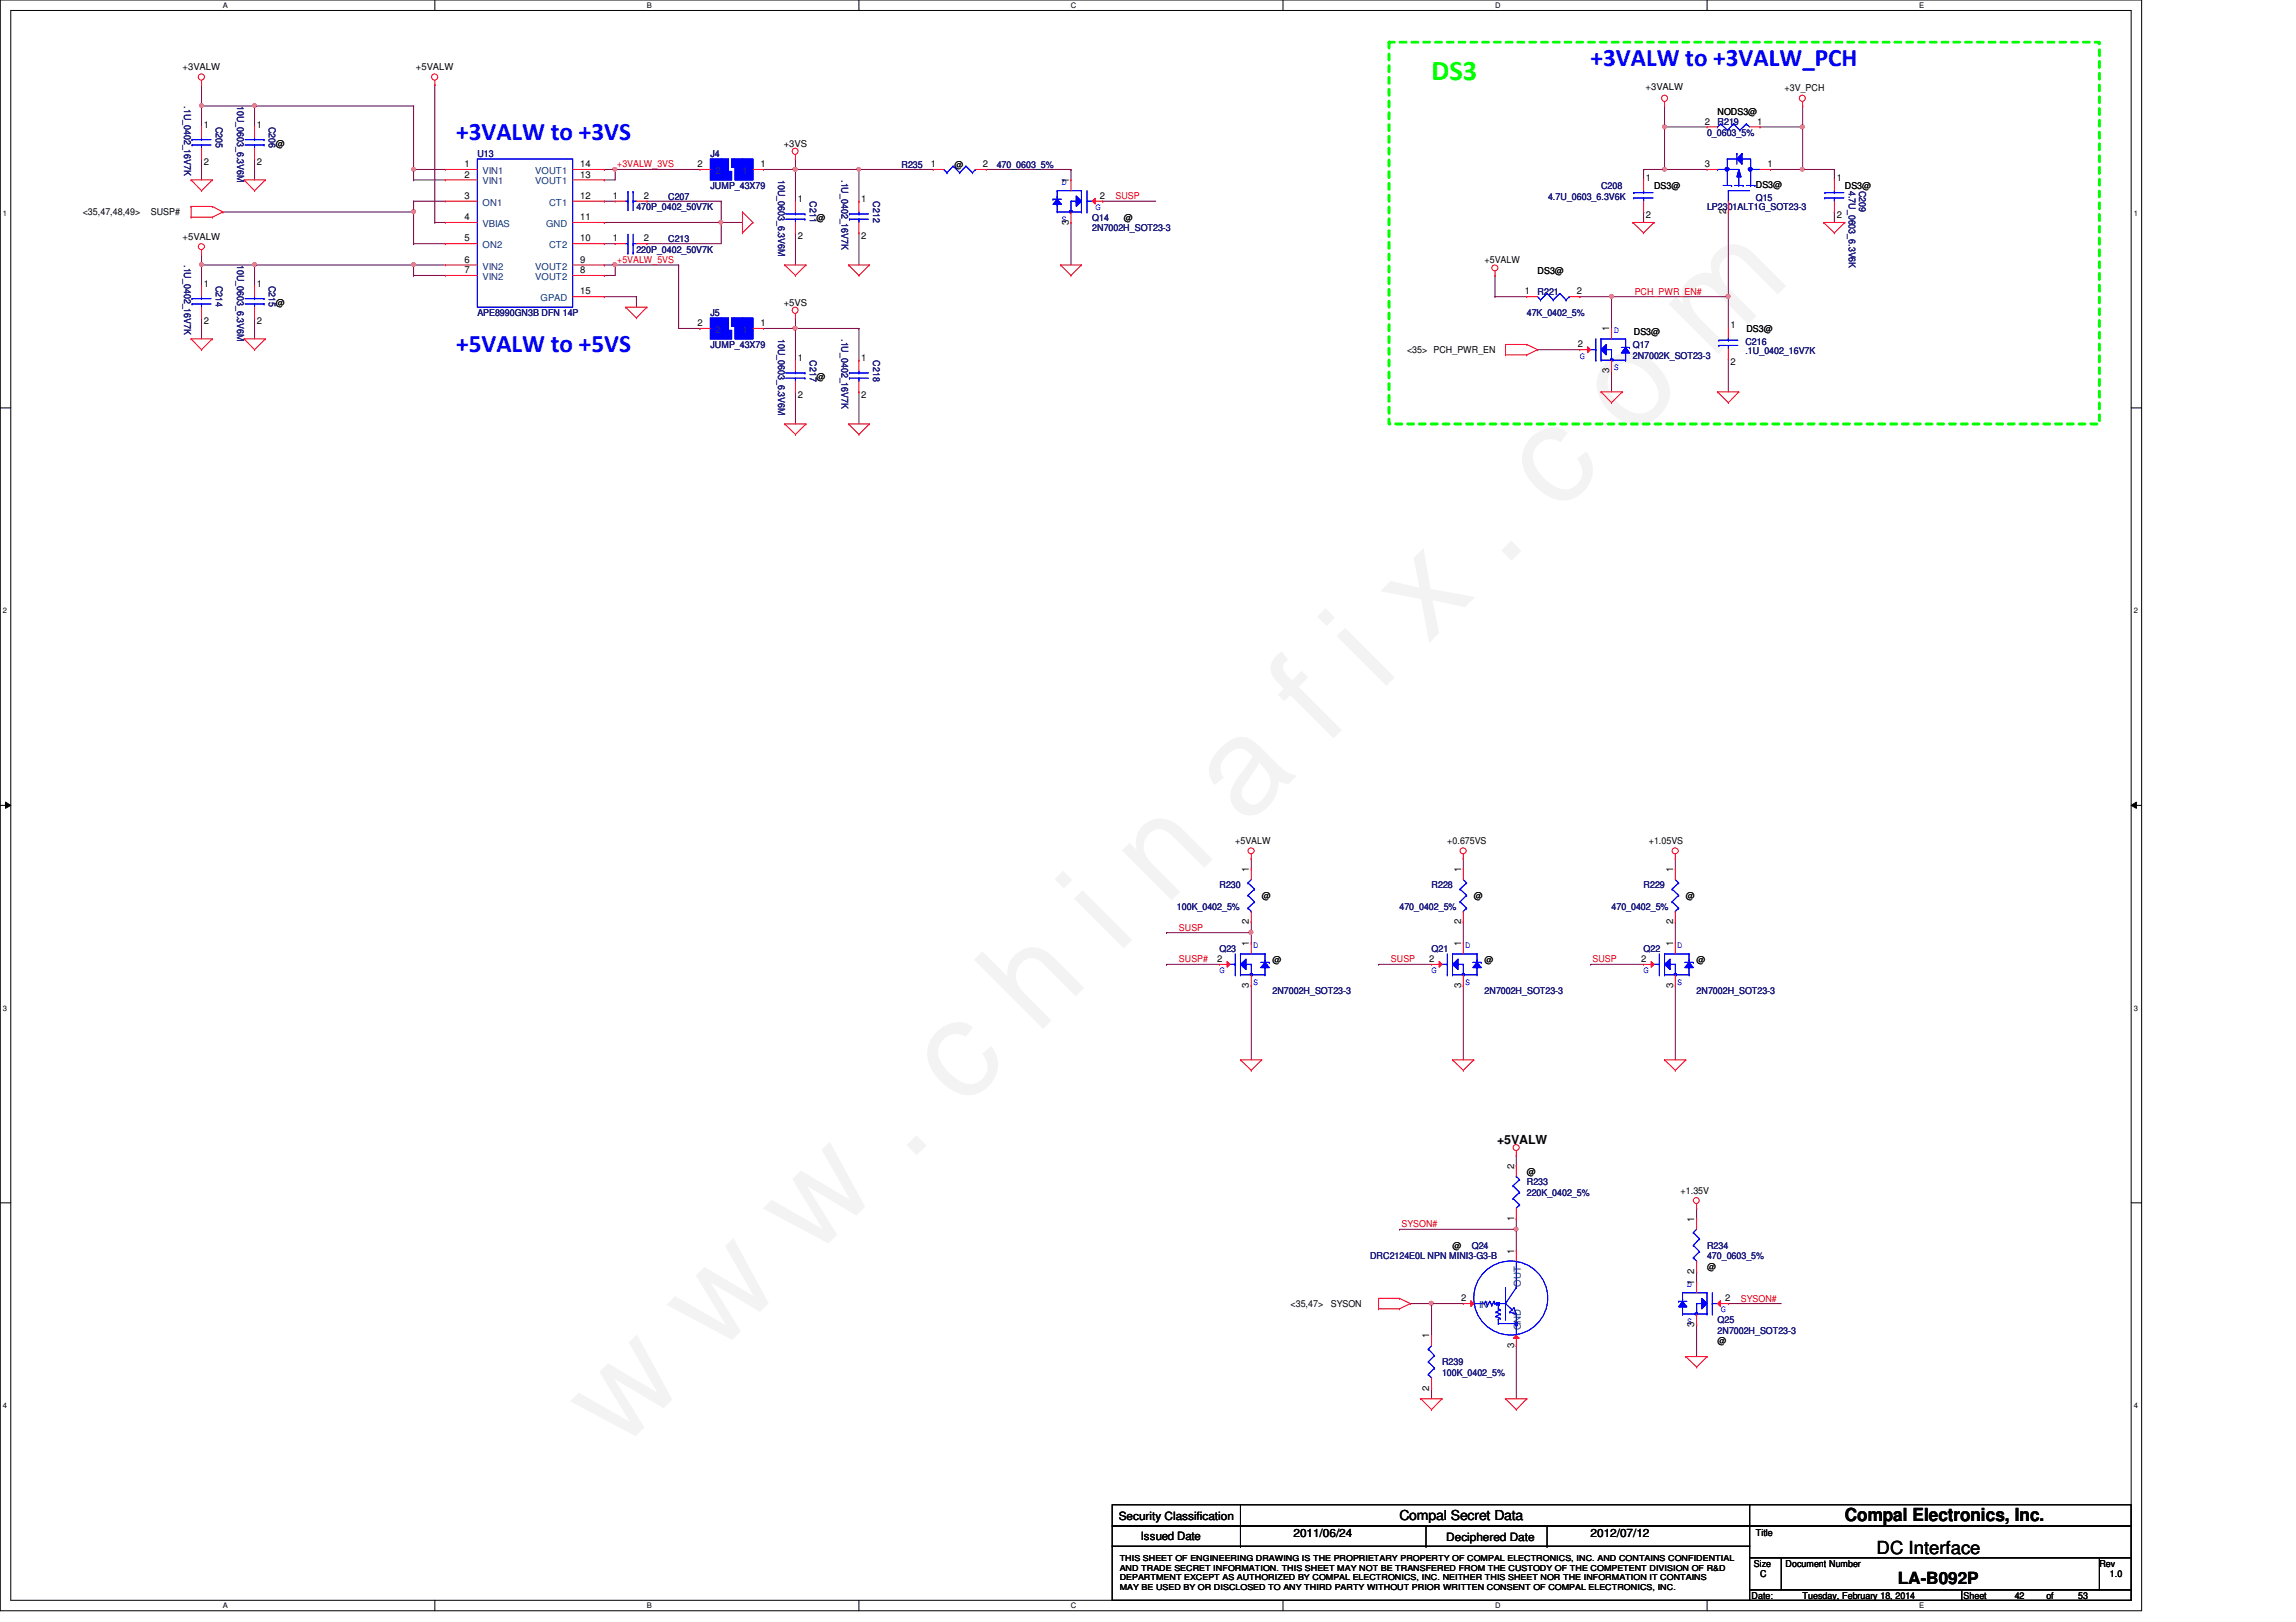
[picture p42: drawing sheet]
<svg xmlns="http://www.w3.org/2000/svg" width="297mm" height="210mm" viewBox="0 0 297 210" stroke-linecap="round" stroke-linejoin="round" font-family="sans-serif">
<defs><g id="words">
<text font-size="17.6" fill="#f0f" x="80.1" y="188" transform="rotate(-45 80.1 188)">w w w . c h i n a f i x . c o m</text>
<text font-size="3.7" fill="#0f0" x="185.2" y="10.4">DS3</text>
<g font-size="3.3" fill="#00f">
<text x="205.8" y="8.6">+3VALW to +3VALW_PCH</text>
<text x="59" y="18.2">+3VALW to +3VS</text>
<text x="59" y="45.6">+5VALW to +5VS</text>
</g>
<g font-size="2.3">
<text x="238.7" y="196.9">Compal Electronics, Inc.</text>
<text x="242.8" y="201">DC Interface</text>
</g>
<text font-size="2.2" x="245.5" y="205">LA-B092P</text>
<text font-size="1.8" x="181.1" y="196.8">Compal Secret Data</text>
<text font-size="1.6" x="193.7" y="148">+5VALW</text>
<g font-size="1.5">
<text x="144.7" y="196.6">Security Classification</text>
<text x="147.6" y="199.3">Issued Date</text>
<text x="167.3" y="198.8">2011/06/24</text>
<text x="187.1" y="199.4">Deciphered Date</text>
<text x="205.8" y="198.8">2012/07/12</text>
</g>
<g font-size="1.2">
<text x="23.6" y="9.1">+3VALW</text>
<text x="53.8" y="9.1">+5VALW</text>
<text x="212.9" y="11.7">+3VALW</text>
<text x="230.9" y="11.8">+3V_PCH</text>
<text x="26.4" y="16.6">1</text>
<text x="33.2" y="16.6">1</text>
<text x="220.6" y="16.1">2</text>
<text x="222.2" y="14.9">NODS3@</text>
<text x="227.3" y="16.1">1</text>
<text x="26.4" y="21.3">2</text>
<text x="33.2" y="21.3">2</text>
<text x="35.7" y="19">@</text>
<text x="60.1" y="23">2</text>
<text x="60.1" y="21.6">1</text>
<text x="75.1" y="21.6">14</text>
<text x="75.1" y="23">13</text>
<text x="90.3" y="21.6">2</text>
<text x="98.4" y="21.6">1</text>
<text x="101.4" y="19">+3VS</text>
<text x="120.4" y="21.6">1</text>
<text x="123.5" y="21.7">@</text>
<text x="127.2" y="21.6">2</text>
<text x="138.3" y="23.7" transform="rotate(-90 138.3 23.7)">1</text>
<text x="212.9" y="23.5">1</text>
<text x="220.6" y="21.6">3</text>
<text x="228.7" y="21.6">1</text>
<text x="237.6" y="23.5">1</text>
<text x="10.7" y="27.9">&lt;35,47,48,49&gt;</text>
<text x="19.5" y="27.9">SUSP#</text>
<text x="60.1" y="28.5">4</text>
<text x="60.1" y="25.7">3</text>
<text x="75.1" y="28.5">11</text>
<text x="75.1" y="25.7">12</text>
<text x="79.3" y="25.7">1</text>
<text x="83.3" y="25.7">2</text>
<text x="103.2" y="26.2">1</text>
<text x="105.6" y="28.6">@</text>
<text x="111.4" y="26.2">1</text>
<text x="138.3" y="29.1" transform="rotate(-90 138.3 29.1)">3</text>
<text x="142.3" y="25.7">2</text>
<text x="145.4" y="28.6">@</text>
<text x="212.9" y="28.2">2</text>
<text x="214" y="24.4">DS3@</text>
<text x="223.3" y="27.7" transform="rotate(-90 223.3 27.7)">2</text>
<text x="227.2" y="24.3">DS3@</text>
<text x="237.6" y="28.2">2</text>
<text x="238.7" y="24.4">DS3@</text>
<text x="23.6" y="31">+5VALW</text>
<text x="60.1" y="34">6</text>
<text x="60.1" y="31.2">5</text>
<text x="60.1" y="35.3">7</text>
<text x="75.1" y="34">9</text>
<text x="75.1" y="35.3">8</text>
<text x="75.1" y="31.2">10</text>
<text x="79.3" y="31.2">1</text>
<text x="83.3" y="31.2">2</text>
<text x="103.2" y="30.9">2</text>
<text x="111.4" y="30.9">2</text>
<text x="192.1" y="34">+5VALW</text>
<text x="198.9" y="35.4">DS3@</text>
<text x="26.4" y="37.2">1</text>
<text x="26.4" y="41.9">2</text>
<text x="33.2" y="37.2">1</text>
<text x="33.2" y="41.9">2</text>
<text x="35.7" y="39.5">@</text>
<text x="75.1" y="38.1">15</text>
<text x="101.4" y="39.5">+5VS</text>
<text x="197.3" y="38.1">1</text>
<text x="204" y="38.1">2</text>
<text x="90.3" y="42.2">2</text>
<text x="98.4" y="42.2">1</text>
<text x="103.2" y="46.8">1</text>
<text x="111.4" y="46.8">1</text>
<text x="182" y="45.7">&lt;35&gt; PCH_PWR_EN</text>
<text x="204.1" y="45">2</text>
<text x="208.2" y="42.9" transform="rotate(-90 208.2 42.9)">1</text>
<text x="211.4" y="43.4">DS3@</text>
<text x="223.9" y="42.5">1</text>
<text x="223.9" y="47.2">2</text>
<text x="225.9" y="43">DS3@</text>
<text x="103.2" y="51.5">2</text>
<text x="105.6" y="49.1">@</text>
<text x="111.4" y="51.5">2</text>
<text x="208.2" y="48.3" transform="rotate(-90 208.2 48.3)">3</text>
<text x="159.8" y="109.2">+5VALW</text>
<text x="161.6" y="112.9" transform="rotate(-90 161.6 112.9)">1</text>
<text x="187.2" y="109.2">+0.675VS</text>
<text x="189" y="112.9" transform="rotate(-90 189 112.9)">1</text>
<text x="213.3" y="109.2">+1.05VS</text>
<text x="216.4" y="112.9" transform="rotate(-90 216.4 112.9)">1</text>
<text x="161.6" y="119.6" transform="rotate(-90 161.6 119.6)">2</text>
<text x="163.2" y="116.3">@</text>
<text x="189" y="119.6" transform="rotate(-90 189 119.6)">2</text>
<text x="190.7" y="116.3">@</text>
<text x="216.4" y="119.6" transform="rotate(-90 216.4 119.6)">2</text>
<text x="218.1" y="116.3">@</text>
<text x="157.5" y="124.5">2</text>
<text x="161.6" y="122.5" transform="rotate(-90 161.6 122.5)">1</text>
<text x="164.6" y="124.6">@</text>
<text x="184.9" y="124.5">2</text>
<text x="189" y="122.5" transform="rotate(-90 189 122.5)">1</text>
<text x="192.1" y="124.6">@</text>
<text x="212.3" y="124.5">2</text>
<text x="216.4" y="122.5" transform="rotate(-90 216.4 122.5)">1</text>
<text x="219.5" y="124.6">@</text>
<text x="161.6" y="127.8" transform="rotate(-90 161.6 127.8)">3</text>
<text x="189" y="127.8" transform="rotate(-90 189 127.8)">3</text>
<text x="216.4" y="127.8" transform="rotate(-90 216.4 127.8)">3</text>
<text x="195.9" y="151.3" transform="rotate(-90 195.9 151.3)">2</text>
<text x="197.5" y="152">@</text>
<text x="217.4" y="154.5">+1.35V</text>
<text x="187.9" y="161.6">@</text>
<text x="195.9" y="158" transform="rotate(-90 195.9 158)">1</text>
<text x="219.2" y="158.1" transform="rotate(-90 219.2 158.1)">1</text>
<text x="195.9" y="162.2" transform="rotate(-90 195.9 162.2)">1</text>
<text x="219.2" y="166.3" transform="rotate(-90 219.2 166.3)">1</text>
<text x="219.2" y="164.8" transform="rotate(-90 219.2 164.8)">2</text>
<text x="220.8" y="164.3">@</text>
<text x="167" y="169.2">&lt;35,47&gt;</text>
<text x="172.2" y="169.2">SYSON</text>
<text x="184.9" y="173.2" transform="rotate(-90 184.9 173.2)">1</text>
<text x="189" y="168.4">2</text>
<text x="219.2" y="171.7" transform="rotate(-90 219.2 171.7)">3</text>
<text x="222.2" y="173.9">@</text>
<text x="223.2" y="168.4">2</text>
<text x="184.9" y="180" transform="rotate(-90 184.9 180)">2</text>
<text x="195.9" y="174.5" transform="rotate(-90 195.9 174.5)">3</text>
<text x="226.9" y="202.7">Size</text>
<text x="227.2" y="198.8">Title</text>
<text x="231" y="202.7">Document Number</text>
<text x="271.6" y="202.7">Rev</text>
<text x="226.6" y="206.9">Date:</text>
<text x="227.7" y="204.1">C</text>
<text x="233.2" y="206.9">Tuesday, February 18, 2014</text>
<text x="254" y="206.9">Sheet</text>
<text x="260.6" y="206.9">42</text>
<text x="264.7" y="206.9">of</text>
<text x="268.9" y="206.9">53</text>
<text x="273" y="204.1">1.0</text>
</g>
<g font-size="1.2" fill="#000080">
<text x="23.8" y="13.7" transform="rotate(90 23.8 13.7)">.1U_0402_16V7K</text>
<text x="27.9" y="16.4" transform="rotate(90 27.9 16.4)">C205</text>
<text x="30.7" y="13.7" transform="rotate(90 30.7 13.7)">10U_0603_6.3V6M</text>
<text x="34.8" y="16.4" transform="rotate(90 34.8 16.4)">C206</text>
<text x="220.8" y="17.6">0_0603_5%</text>
<text x="222.2" y="16.2">R219</text>
<text x="61.8" y="20.3">U13</text>
<text x="91.9" y="20.3">J4</text>
<text x="100.7" y="23.3" transform="rotate(90 100.7 23.3)">10U_0603_6.3V6M</text>
<text x="108.9" y="23.3" transform="rotate(90 108.9 23.3)">.1U_0402_16V7K</text>
<text x="116.6" y="21.7">R235</text>
<text x="128.9" y="21.7">470_0603_5%</text>
<text x="82.3" y="27.2">470P_0402_50V7K</text>
<text x="86.4" y="25.8">C207</text>
<text x="91.9" y="24.4">JUMP_43X79</text>
<text x="104.8" y="26" transform="rotate(90 104.8 26)">C211</text>
<text x="113" y="26" transform="rotate(90 113 26)">C212</text>
<text x="141.3" y="28.6">Q14</text>
<text x="141.3" y="29.9">2N7002H_SOT23-3</text>
<text x="200.3" y="25.8">4.7U_0603_6.3V6K</text>
<text x="207.1" y="24.4">C208</text>
<text x="220.8" y="27.2">LP2301ALT1G_SOT23-3</text>
<text x="227.2" y="26">Q15</text>
<text x="239.2" y="24.7" transform="rotate(90 239.2 24.7)">4.7U_0603_6.3V6K</text>
<text x="240.5" y="24.7" transform="rotate(90 240.5 24.7)">C209</text>
<text x="23.8" y="34.3" transform="rotate(90 23.8 34.3)">.1U_0402_16V7K</text>
<text x="30.7" y="34.3" transform="rotate(90 30.7 34.3)">10U_0603_6.3V6M</text>
<text x="82.3" y="32.7">220P_0402_50V7K</text>
<text x="86.4" y="31.3">C213</text>
<text x="27.9" y="37" transform="rotate(90 27.9 37)">C214</text>
<text x="34.8" y="37" transform="rotate(90 34.8 37)">C215</text>
<text x="61.8" y="40.9">APE8990GN3B DFN 14P</text>
<text x="91.9" y="40.9">J5</text>
<text x="197.5" y="40.9">47K_0402_5%</text>
<text x="198.9" y="38.1">R221</text>
<text x="91.9" y="45">JUMP_43X79</text>
<text x="100.7" y="43.9" transform="rotate(90 100.7 43.9)">10U_0603_6.3V6M</text>
<text x="104.8" y="46.6" transform="rotate(90 104.8 46.6)">C217</text>
<text x="108.9" y="43.9" transform="rotate(90 108.9 43.9)">.1U_0402_16V7K</text>
<text x="113" y="46.6" transform="rotate(90 113 46.6)">C218</text>
<text x="211.2" y="45">Q17</text>
<text x="211.2" y="46.4">2N7002K_SOT23-3</text>
<text x="225.8" y="44.6">C216</text>
<text x="225.8" y="45.8">.1U_0402_16V7K</text>
<text x="152.3" y="117.7">100K_0402_5%</text>
<text x="157.8" y="115">R230</text>
<text x="181.1" y="117.7">470_0402_5%</text>
<text x="185.2" y="115">R228</text>
<text x="208.5" y="117.7">470_0402_5%</text>
<text x="212.6" y="115">R229</text>
<text x="157.8" y="123.2">Q23</text>
<text x="185.2" y="123.2">Q21</text>
<text x="212.6" y="123.2">Q22</text>
<text x="164.6" y="128.7">2N7002H_SOT23-3</text>
<text x="192.1" y="128.7">2N7002H_SOT23-3</text>
<text x="219.5" y="128.7">2N7002H_SOT23-3</text>
<text x="197.5" y="153.4">R233</text>
<text x="197.5" y="154.7">220K_0402_5%</text>
<text x="190.4" y="161.6">Q24</text>
<text x="220.8" y="161.6">R234</text>
<text x="177.2" y="163">DRC2124E0L NPN MINI3-G3-B</text>
<text x="220.8" y="163">470_0603_5%</text>
<text x="222.2" y="171.2">Q25</text>
<text x="222.2" y="172.6">2N7002H_SOT23-3</text>
<text x="186.6" y="176.7">R239</text>
<text x="186.6" y="178.1">100K_0402_5%</text>
</g>
<g font-size="1.2" fill="#004080">
<text x="62.4" y="23.9">VIN1</text>
<text x="62.4" y="22.5">VIN1</text>
<text x="69.3" y="22.5">VOUT1</text>
<text x="69.3" y="23.9">VOUT1</text>
<text x="92.6" y="22.5">2</text>
<text x="96.1" y="22.5">1</text>
<text x="62.4" y="29.4">VBIAS</text>
<text x="62.4" y="26.6">ON1</text>
<text x="70.7" y="29.4">GND</text>
<text x="71" y="26.6">CT1</text>
<text x="62.4" y="34.9">VIN2</text>
<text x="62.4" y="32.1">ON2</text>
<text x="69.3" y="34.9">VOUT2</text>
<text x="71" y="32.1">CT2</text>
<text x="62.4" y="36.2">VIN2</text>
<text x="69.3" y="36.2">VOUT2</text>
<text x="69.9" y="39">GPAD</text>
<text x="92.6" y="43.1">2</text>
<text x="96.1" y="43.1">1</text>
<text x="196.8" y="166.5" transform="rotate(-90 196.8 166.5)">OUT</text>
<text x="191.3" y="169.3">IN</text>
<text x="196.8" y="172.1" transform="rotate(-90 196.8 172.1)">GND</text>
</g>
<g font-size="1.2" fill="#f00">
<text x="79.8" y="21.7">+3VALW_3VS</text>
<text x="144.3" y="25.8">SUSP</text>
<text x="79.8" y="34">+5VALW_5VS</text>
<text x="211.5" y="38.1">PCH_PWR_EN#</text>
<text x="152.5" y="124.5">SUSP#</text>
<text x="152.5" y="120.4">SUSP</text>
<text x="180" y="124.5">SUSP</text>
<text x="206" y="124.5">SUSP</text>
<text x="181.3" y="158.8">SYSON#</text>
<text x="225.2" y="168.4">SYSON#</text>
</g>
<g font-size="1.2" fill="#00f">
<text x="137.3" y="23.9">D</text>
<text x="137.3" y="28.7">S</text>
<text x="141.7" y="27.2">G</text>
<text x="204.4" y="46.4">G</text>
<text x="208.8" y="43.1">D</text>
<text x="208.8" y="47.9">S</text>
<text x="157.8" y="125.9">G</text>
<text x="162.1" y="122.6">D</text>
<text x="185.2" y="125.9">G</text>
<text x="189.6" y="122.6">D</text>
<text x="212.6" y="125.9">G</text>
<text x="217" y="122.6">D</text>
<text x="162.1" y="127.5">S</text>
<text x="189.6" y="127.5">S</text>
<text x="217" y="127.5">S</text>
<text x="218.2" y="166.5">D</text>
<text x="218.2" y="171.4">S</text>
<text x="222.6" y="169.8">G</text>
</g>
<g font-size="1.1">
<text x="144.9" y="203.2">AND TRADE SECRET INFORMATION. THIS SHEET MAY NOT BE TRANSFERED FROM THE CUSTODY OF THE COMPETENT DIVISION OF R&amp;D</text>
<text x="144.9" y="202">THIS SHEET OF ENGINEERING DRAWING IS THE PROPRIETARY PROPERTY OF COMPAL ELECTRONICS, INC. AND CONTAINS CONFIDENTIAL</text>
<text x="144.9" y="204.5">DEPARTMENT EXCEPT AS AUTHORIZED BY COMPAL ELECTRONICS, INC. NEITHER THIS SHEET NOR THE INFORMATION IT CONTAINS</text>
<text x="144.9" y="205.7">MAY BE USED BY OR DISCLOSED TO ANY THIRD PARTY WITHOUT PRIOR WRITTEN CONSENT OF COMPAL ELECTRONICS, INC.</text>
</g>
<g font-size="1">
<text x="28.8" y="1">A</text>
<text x="83.7" y="1">B</text>
<text x="138.6" y="1">C</text>
<text x="193.4" y="1">D</text>
<text x="248.3" y="1">E</text>
<text x=".4" y="27.9">1</text>
<text x="276.1" y="27.9">1</text>
<text x=".4" y="79.4">2</text>
<text x="276.1" y="79.4">2</text>
<text x=".4" y="130.8">3</text>
<text x="276.1" y="130.8">3</text>
<text x=".4" y="182.2">4</text>
<text x="276.1" y="182.2">4</text>
<text x="28.8" y="208.1">A</text>
<text x="83.7" y="208.1">B</text>
<text x="138.6" y="208.1">C</text>
<text x="193.4" y="208.1">D</text>
<text x="248.3" y="208.1">E</text>
</g>
</g></defs>
<path d="M0 0h277.1v208.4h-277.1zM1.4 1.4h274.3v205.7h-274.3z" fill="none" stroke="#000" stroke-width=".13"/>
<g fill="#fff">
<path d="M28.8 .1h.7v1.1h-.7z"/>
<path d="M28.8 207.2h.7v1.1h-.7z"/>
</g>
<path d="M56.3 0v1.4M56.3 207.1v1.3" fill="none" stroke="#000" stroke-width=".13"/>
<g fill="#fff">
<path d="M83.7 .1h.6v1.1h-.6z"/>
<path d="M83.7 207.2h.6v1.1h-.6z"/>
</g>
<path d="M111.1 0v1.4M111.1 207.1v1.3" fill="none" stroke="#000" stroke-width=".13"/>
<g fill="#fff">
<path d="M138.6 .1h.7v1.1h-.7z"/>
<path d="M138.6 207.2h.7v1.1h-.7z"/>
</g>
<path d="M166 0v1.4M166 207.1v1.3" fill="none" stroke="#000" stroke-width=".13"/>
<g fill="#fff">
<path d="M193.4 .1h.7v1.1h-.7z"/>
<path d="M193.4 207.2h.7v1.1h-.7z"/>
</g>
<path d="M220.8 0v1.4M220.8 207.1v1.3" fill="none" stroke="#000" stroke-width=".13"/>
<g fill="#fff">
<path d="M248.3 .1h.6v1.1h-.6z"/>
<path d="M248.3 207.2h.6v1.1h-.6z"/>
<path d="M.4 27.1h.5v1.1h-.5z"/>
<path d="M276.1 27.1h.5v1.1h-.5z"/>
<path d="M.4 78.5h.5v1.1h-.5z"/>
<path d="M276.1 78.5h.5v1.1h-.5z"/>
</g>
<path d="M0 52.8h1.4M275.7 52.8h1.4" fill="none" stroke="#000" stroke-width=".13"/>
<g fill="#fff">
<path d="M.4 129.9h.5v1.1h-.5z"/>
<path d="M276.1 129.9h.5v1.1h-.5z"/>
</g>
<path d="M0 104.2h1.4M.7 103.8l.7 .4-.7 .4zM275.7 104.2l.7-.4v.8zM275.7 104.2h1.4" fill="none" stroke="#000" stroke-width=".13"/>
<path d="M.7 103.8l.7 .4-.7 .4zM275.7 104.2l.7-.4v.8z" fill="#000"/>
<g fill="#fff">
<path d="M.4 181.4h.5v1.1h-.5z"/>
<path d="M276.1 181.4h.5v1.1h-.5z"/>
</g>
<path d="M0 155.7h1.4M275.7 155.7h1.4" fill="none" stroke="#000" stroke-width=".13"/>
<path d="M179.7 5.5h91.9v49.4h-91.9z" fill="none" stroke="#0f0" stroke-width=".38" stroke-dasharray=".8 .8"/>
<path d="M215.3 16.4h.1M215.3 16.4v5.5" fill="none" stroke="#800040" stroke-width=".13"/>
<circle cx="215.3" cy="16.4" r=".26" fill="#f0f"/>
<circle cx="215.3" cy="16.4" r=".26" fill="none" stroke="#f0f" stroke-width=".13"/>
<path d="M215.3 21.9h.1M215.3 21.9h5.5M229.1 21.9h.1M229.1 21.9h4.1" fill="none" stroke="#800040" stroke-width=".13"/>
<circle cx="215.3" cy="21.9" r=".25" fill="#f0f"/>
<circle cx="215.3" cy="21.9" r=".25" fill="none" stroke="#f0f" stroke-width=".13"/>
<path d="M233.2 16.4h.1M233.2 16.4v5.5M237.3 27.4h.1M237.3 27.4v1.4" fill="none" stroke="#800040" stroke-width=".13"/>
<circle cx="233.2" cy="16.4" r=".26" fill="#f0f"/>
<circle cx="233.2" cy="16.4" r=".26" fill="none" stroke="#f0f" stroke-width=".13"/>
<path d="M215.3 16.4h.1M215.3 16.4h5.5M227.7 16.4h.1M227.7 16.4h5.5M212.6 21.9h.1M212.6 21.9v1.4M212.6 21.9h2.7M233.2 21.9h.1M233.2 21.9h4.1M237.3 21.9h.1M237.3 21.9v1.4" fill="none" stroke="#800040" stroke-width=".13"/>
<circle cx="233.2" cy="21.9" r=".25" fill="#f0f"/>
<circle cx="233.2" cy="21.9" r=".25" fill="none" stroke="#f0f" stroke-width=".13"/>
<g fill="none" stroke="#800040" stroke-width=".13">
<path d="M26.1 11h.1M26.1 11v2.7M215.3 13.7h.1M215.3 13.7v2.7M233.2 13.7h.1M233.2 13.7v2.7M26.1 32.9h.1M26.1 32.9v1.4M53.5 23.3h.1M53.5 26h.1M53.5 27.4h.1M53.5 31.5h.1"/>
<path d="M53.5 34.3h.1M53.5 23.3h4.1M53.5 26h4.1M53.5 27.4v4.1M53.5 31.5h4.1M53.5 34.3h4.1M78.2 23.3h.1M78.2 23.3h1.4M102.9 20.6h.1M102.9 20.6v1.3"/>
</g>
<circle cx="102.9" cy="21.9" r=".25" fill="#f0f"/>
<circle cx="102.9" cy="21.9" r=".25" fill="none" stroke="#f0f" stroke-width=".13"/>
<path d="M102.9 21.9h.1M102.9 21.9v4.1" fill="none" stroke="#800040" stroke-width=".13"/>
<circle cx="102.9" cy="21.9" r=".25" fill="#f0f"/>
<circle cx="102.9" cy="21.9" r=".25" fill="none" stroke="#f0f" stroke-width=".13"/>
<path d="M102.9 21.9h.1M102.9 21.9h8.2M111.1 21.9h.1M111.1 21.9v4.1" fill="none" stroke="#800040" stroke-width=".13"/>
<path d="M110.9 21.7h.4v.2v.2h-.2h-.2z" fill-rule="evenodd" fill="#f0f"/>
<path d="M110.9 21.7h.4v.2v.2h-.2h-.2z" fill="none" stroke="#f0f" stroke-width=".13"/>
<circle cx="102.9" cy="21.9" r=".25" fill="#f0f"/>
<circle cx="102.9" cy="21.9" r=".25" fill="none" stroke="#f0f" stroke-width=".13"/>
<path d="M53.5 21.9h.1M53.5 21.9h4.1M56.3 28.8h.1M56.3 28.8h1.3M78.2 21.9h.1M78.2 21.9h1.4M79.6 21.9h.1M79.6 21.9v1.4" fill="none" stroke="#800040" stroke-width=".13"/>
<circle cx="53.5" cy="21.9" r=".25" fill="#f0f"/>
<circle cx="53.5" cy="21.9" r=".25" fill="none" stroke="#f0f" stroke-width=".13"/>
<path d="M26.1 13.7h.1M26.1 13.7v2.7M26.1 13.7h6.8M32.9 13.7h.1M32.9 13.7v2.7M53.5 13.7h.1M53.5 13.7v8.2M26.1 20.6h.1M26.1 20.6v2.7M32.9 20.6h.1M32.9 20.6v2.7" fill="none" stroke="#800040" stroke-width=".13"/>
<circle cx="32.9" cy="13.7" r=".26" fill="#f0f"/>
<circle cx="32.9" cy="13.7" r=".26" fill="none" stroke="#f0f" stroke-width=".13"/>
<circle cx="26.1" cy="13.7" r=".26" fill="#f0f"/>
<circle cx="26.1" cy="13.7" r=".26" fill="none" stroke="#f0f" stroke-width=".13"/>
<g fill="none" stroke="#800040" stroke-width=".13">
<path d="M56.3 11h.1M56.3 11v17.8M26.1 34.3h.1M26.1 34.3v2.7M26.1 34.3h6.8M32.9 34.3h.1M32.9 34.3v2.7M53.5 21.9h.1M53.5 35.6h.1M53.5 34.3h.1M53.5 21.9v1.4M53.5 34.3v1.3"/>
<path d="M53.5 35.6h4.1M26.1 41.1h.1M26.1 41.1v2.8M32.9 41.1h.1M32.9 41.1v2.8"/>
</g>
<circle cx="32.9" cy="34.2" r=".26" fill="#f0f"/>
<circle cx="32.9" cy="34.2" r=".26" fill="none" stroke="#f0f" stroke-width=".13"/>
<circle cx="26.1" cy="34.2" r=".26" fill="#f0f"/>
<circle cx="26.1" cy="34.2" r=".26" fill="none" stroke="#f0f" stroke-width=".13"/>
<path d="M32.9 34.3h.1M32.9 34.3h20.6" fill="none" stroke="#800040" stroke-width=".13"/>
<circle cx="53.5" cy="34.2" r=".26" fill="#f0f"/>
<circle cx="53.5" cy="34.2" r=".26" fill="none" stroke="#f0f" stroke-width=".13"/>
<path d="M32.9 13.7h.1M32.9 13.7h20.6M28.8 27.4h.1M28.8 27.4h24.7" fill="none" stroke="#800040" stroke-width=".13"/>
<circle cx="53.5" cy="27.4" r=".26" fill="#f0f"/>
<circle cx="53.5" cy="27.4" r=".26" fill="none" stroke="#f0f" stroke-width=".13"/>
<path d="M53.5 26h.1M53.5 26v1.4M79.6 21.9h.1M79.6 21.9h10.9M98.8 21.9h4.1M102.9 21.9h.1" fill="none" stroke="#800040" stroke-width=".13"/>
<circle cx="79.5" cy="21.9" r=".25" fill="#f0f"/>
<circle cx="79.5" cy="21.9" r=".25" fill="none" stroke="#f0f" stroke-width=".13"/>
<path d="M111.1 21.9h.1M111.1 21.9h9.6M127.6 21.9h11M138.6 21.9h.1M138.6 21.9v1.4" fill="none" stroke="#800040" stroke-width=".13"/>
<g fill="none" stroke="#f00" stroke-width=".13">
<path d="M26.1 11h.1M26.1 16.4h.1M26.1 10.4v.6M26.1 16.4v1.4M26.1 19.2v1.4M32.9 16.4h.1M32.9 16.4v1.4M32.9 19.2v1.4M56.3 11h.1M56.3 10.4v.6M215.3 13.7h.1M215.3 13.2v.5"/>
<path d="M220.8 16.4h.1M220.8 16.4h1.4M226.4 16.4h1.3M227.7 16.4h.1M233.2 13.7h.1M233.2 13.2v.5M24.7 28.1h.1M24.7 26.7h.1M24.7 23.3h.1M24.7 26.7h2.8M24.7 28.1h2.8M24.7 26.7v1.4"/>
<path d="M24.7 23.3h2.8M24.7 23.3l1.4 1.4M26.1 32.9h.1M26.1 24.7h.1M26.1 37h.1M26.1 20.6h.1M26.1 32.3v.6M26.1 37v1.4M26.1 39.8v1.3M27.5 26.7h.1M27.5 28.1h.1M27.5 23.3h.1"/>
<path d="M27.5 26.7l1.3 .7M27.5 23.3l-1.4 1.4M28.8 27.4h.1M28.8 27.4l-1.3 .7M31.6 23.3h.1M31.6 23.3h2.7M31.6 23.3l1.3 1.4M32.9 24.7h.1M32.9 37h.1M32.9 20.6h.1M32.9 37v1.4M32.9 39.8v1.3"/>
<path d="M34.3 23.3h.1M34.3 23.3l-1.4 1.4M102.9 20.6h.1M102.9 20v.6M138.6 23.3h.1M138.6 23.3v1.4M212.6 23.3h.1M212.6 23.3v1.4M237.3 30.1h.1M237.3 23.3h.1M237.3 27.4h.1M237.3 23.3v1.4"/>
<path d="M237.3 26v1.4M238.7 28.8h.1M238.7 28.8h-2.8l1.4 1.3M238.7 28.8l-1.4 1.3M24.7 43.9h.1M24.7 43.9h2.8M24.7 43.9l1.4 1.4M26.1 45.3h.1M26.1 41.1h.1M27.5 43.9h.1M27.5 43.9l-1.4 1.4M31.6 43.9h.1"/>
<path d="M31.6 43.9h2.7M31.6 43.9l1.3 1.4M32.9 45.3h.1M32.9 41.1h.1M34.3 43.9h.1M34.3 43.9l-1.4 1.4"/>
<circle cx="26.1" cy="10" r=".4"/>
<circle cx="56.2" cy="10" r=".4"/>
<circle cx="102.9" cy="19.6" r=".39"/>
<circle cx="215.3" cy="12.7" r=".39"/>
<circle cx="233.2" cy="12.7" r=".39"/>
<circle cx="26.1" cy="31.9" r=".39"/>
</g>
<g fill="none" stroke="#000" stroke-width=".13">
<path d="M143.9 194.7h82.5v2.8h-82.5zM143.9 197.5h82.5v2.6h-82.5zM160.5 197.5h.1M160.5 194.7v5.4M184.5 197.5v2.6M200.1 197.5v2.6M226.4 194.7h49.3v2.8h-49.3zM226.4 197.5h49.3v4.1h-49.3zM143.9 200.1h82.5v7h-82.5zM160.5 200.1h.1M184.5 200.1h.1M200.1 200.1h.1"/>
<path d="M226.4 201.6h4.1v4.1h-4.1zM226.4 205.7h27.4v1.4h-27.4zM230.5 201.6h41.1v4.1h-41.1zM253.8 205.7h21.9v1.4h-21.9zM271.6 201.6h4.1v4.1h-4.1z"/>
</g>
<g fill="none" stroke="#00f" stroke-width=".13">
<path d="M24.8 18.8h.1M24.8 18.1h.1M24.8 18.8h2.5M24.8 18.1h2.5M26.1 18.1h.1M26.1 18.8h.1M26.1 17.8v.3M26.1 18.8v.4M31.7 18.8h2.5M31.7 18.1h2.5M32.9 18.1h.1M32.9 18.8h.1"/>
<path d="M32.9 17.8v.3M32.9 18.8v.4M34.2 18.8h.1M34.2 18.1h.1M222.2 16.4h.1M222.6 16h.1M222.6 16l.9 .8M222.6 16l-.4 .4M223.5 16.8h.1M224.3 16h.1M224.3 16l.8 .8M224.3 16l-.8 .8"/>
<path d="M225.1 16.8h.1M225.9 16h.1M225.9 16l.5 .4M225.9 16l-.8 .8M24.8 39.3h.1M24.8 38.7h.1M24.8 39.3h2.5M24.8 38.7h2.5M26.1 38.7h.1M26.1 39.3h.1M26.1 38.4v.3M26.1 39.3v.5"/>
<path d="M31.7 39.3h2.5M31.7 38.7h2.5M32.9 38.7h.1M32.9 39.3h.1M32.9 38.4v.3M32.9 39.3v.5M34.2 39.3h.1M34.2 38.7h.1M236.1 25.6h2.4M236.1 24.9h2.4M237.3 24.9h.1M237.3 25.6h.1"/>
<path d="M237.3 24.7v.2M237.3 25.6v.4"/>
</g>
<path d="M96.1 20.6h1.3v2.7h-1.3z" fill-rule="evenodd" fill="#00f"/>
<path d="M96.1 20.6h1.3v2.7h-1.3z" fill="none" stroke="#00f" stroke-width=".13"/>
<path d="M95.1 20.6h1v2.7h-1z" fill-rule="evenodd" fill="#00f"/>
<path d="M95.1 20.6h1v2.7h-1z" fill="none" stroke="#00f" stroke-width=".13"/>
<path d="M94.7 20.6h.4v1.1h-.4z" fill-rule="evenodd" fill="#00f"/>
<path d="M94.7 20.6h.4v1.1h-.4z" fill="none" stroke="#00f" stroke-width=".13"/>
<path d="M94.2 22.2h.5v1.1h-.5z" fill-rule="evenodd" fill="#00f"/>
<path d="M94.2 22.2h.5v1.1h-.5z" fill="none" stroke="#00f" stroke-width=".13"/>
<path d="M93.3 20.6h.9v2.7h-.9z" fill-rule="evenodd" fill="#00f"/>
<path d="M93.3 20.6h.9v2.7h-.9z" fill="none" stroke="#00f" stroke-width=".13"/>
<path d="M91.9 20.6h1.4v2.7h-1.4z" fill-rule="evenodd" fill="#00f"/>
<path d="M91.9 20.6h1.4v2.7h-1.4z" fill="none" stroke="#00f" stroke-width=".13"/>
<path d="M96.1 20.6h1.3v2.7h-1.3z" fill-rule="evenodd" fill="#00f"/>
<path d="M96.1 20.6h1.3v2.7h-1.3z" fill="none" stroke="#00f" stroke-width=".13"/>
<path d="M95.1 20.6h1v2.7h-1z" fill-rule="evenodd" fill="#00f"/>
<path d="M95.1 20.6h1v2.7h-1z" fill="none" stroke="#00f" stroke-width=".13"/>
<path d="M94.7 20.6h.4v1.1h-.4z" fill-rule="evenodd" fill="#00f"/>
<path d="M94.7 20.6h.4v1.1h-.4z" fill="none" stroke="#00f" stroke-width=".13"/>
<path d="M94.2 22.2h.5v1.1h-.5z" fill-rule="evenodd" fill="#00f"/>
<path d="M94.2 22.2h.5v1.1h-.5z" fill="none" stroke="#00f" stroke-width=".13"/>
<path d="M93.3 20.6h.9v2.7h-.9z" fill-rule="evenodd" fill="#00f"/>
<path d="M93.3 20.6h.9v2.7h-.9z" fill="none" stroke="#00f" stroke-width=".13"/>
<path d="M91.9 20.6h1.4v2.7h-1.4z" fill-rule="evenodd" fill="#00f"/>
<g fill="none" stroke="#00f" stroke-width=".13">
<path d="M224.7 19.9h.1M224.7 19.9v1.4M91.9 20.6h1.4v2.7h-1.4zM122.1 21.9l.4 .5M122.5 22.4h.1M123.3 21.5h.1M123.3 21.5l-.8 .9M123.3 21.5l.9 .9M124.2 22.4h.1M125 21.5h.1M125 21.5l-.8 .9M125 21.5l.8 .9"/>
<path d="M125.8 22.4h.1M126.2 21.9h.1M126.2 21.9l-.4 .5M222.2 21.9h.1M222.2 21.9h2.8M222.9 24h1.1M223.5 20.6h.1M223.5 20.6v3.4M223.5 20.6h1.2M224 24h.1M224.4 24h1.1M225 24h.1"/>
<path d="M225 22.6v1.4M225.4 20.6h.1M225.4 20.6h1.1v3.4M225.5 24h.1M225.9 24h1.1M226.5 24h.1M226.5 21.9h.1M226.5 21.9h1.2M227 24h.1"/>
</g>
<path d="M90.5 21.9h.1M90.5 21.9h1.4M97.4 21.9h1.4M98.8 21.9h.1M120.7 21.9h.1M120.7 21.9h1.4M126.2 21.9h1.4M127.6 21.9h.1" fill="none" stroke="#f00" stroke-width=".13"/>
<path d="M225.4 19.9v1.4l-.7-.7z" fill="#00f"/>
<path d="M225.4 19.9v1.4l-.7-.7z" fill="none" stroke="#00f" stroke-width=".13"/>
<path d="M225 21.9l.3 1h-.6z" fill="#00f"/>
<path d="M225 21.9l.3 1h-.6z" fill="none" stroke="#00f" stroke-width=".13"/>
<circle cx="226.4" cy="21.9" r=".25" fill="#00f"/>
<circle cx="226.4" cy="21.9" r=".25" fill="none" stroke="#00f" stroke-width=".13"/>
<circle cx="223.4" cy="21.9" r=".25" fill="#00f"/>
<g fill="none" stroke="#00f" stroke-width=".13">
<path d="M224.7 19.9h.1M224.7 19.9v1.4M222.2 21.9h.1M222.2 21.9h2.8M222.9 24h1.1M223.5 20.6h.1M223.5 20.6v3.4M223.5 20.6h1.2M224 24h.1M224.4 24h1.1M225 24h.1M225 22.6v1.4"/>
<path d="M225.4 20.6h.1M225.4 20.6h1.1v3.4M225.5 24h.1M225.9 24h1.1M226.5 24h.1M226.5 21.9h.1M226.5 21.9h1.2M227 24h.1"/>
<circle cx="223.4" cy="21.9" r=".25"/>
</g>
<path d="M225.4 19.9v1.4l-.7-.7z" fill="#00f"/>
<path d="M225.4 19.9v1.4l-.7-.7z" fill="none" stroke="#00f" stroke-width=".13"/>
<path d="M225 21.9l.3 1h-.6z" fill="#00f"/>
<path d="M225 21.9l.3 1h-.6z" fill="none" stroke="#00f" stroke-width=".13"/>
<circle cx="226.4" cy="21.9" r=".25" fill="#00f"/>
<circle cx="226.4" cy="21.9" r=".25" fill="none" stroke="#00f" stroke-width=".13"/>
<circle cx="223.4" cy="21.9" r=".25" fill="#00f"/>
<g fill="none" stroke="#00f" stroke-width=".13">
<path d="M61.8 20.6h12.3v19.2h-12.3z"/>
<circle cx="223.4" cy="21.9" r=".25"/>
</g>
<g fill="none" stroke="#f00" stroke-width=".13">
<path d="M57.6 34.3h.1M57.6 28.8h.1M57.6 31.5h.1M57.6 35.6h.1M57.6 23.3h.1M57.6 26h.1M57.6 21.9h.1M57.6 21.9h4.2M57.6 34.3h4.2M57.6 28.8h4.2M57.6 31.5h4.2M57.6 35.6h4.2"/>
<path d="M57.6 23.3h4.2M57.6 26h4.2M74.1 21.9h4.1M74.1 23.3h4.1M78.2 21.9h.1M78.2 23.3h.1M220.8 21.9h.1M220.8 21.9h1.4M227.7 21.9h1.4M229.1 21.9h.1"/>
</g>
<circle cx="215.3" cy="16.4" r=".26" fill="#f0f"/>
<circle cx="215.3" cy="16.4" r=".26" fill="none" stroke="#f0f" stroke-width=".13"/>
<circle cx="215.3" cy="21.9" r=".25" fill="#f0f"/>
<circle cx="215.3" cy="21.9" r=".25" fill="none" stroke="#f0f" stroke-width=".13"/>
<circle cx="233.2" cy="16.4" r=".26" fill="#f0f"/>
<circle cx="233.2" cy="16.4" r=".26" fill="none" stroke="#f0f" stroke-width=".13"/>
<circle cx="233.2" cy="21.9" r=".25" fill="#f0f"/>
<circle cx="233.2" cy="21.9" r=".25" fill="none" stroke="#f0f" stroke-width=".13"/>
<circle cx="102.9" cy="21.9" r=".25" fill="#f0f"/>
<circle cx="102.9" cy="21.9" r=".25" fill="none" stroke="#f0f" stroke-width=".13"/>
<circle cx="102.9" cy="21.9" r=".25" fill="#f0f"/>
<circle cx="102.9" cy="21.9" r=".25" fill="none" stroke="#f0f" stroke-width=".13"/>
<path d="M110.9 21.7h.4v.2v.2h-.2h-.2z" fill-rule="evenodd" fill="#f0f"/>
<path d="M110.9 21.7h.4v.2v.2h-.2h-.2z" fill="none" stroke="#f0f" stroke-width=".13"/>
<circle cx="102.9" cy="21.9" r=".25" fill="#f0f"/>
<circle cx="102.9" cy="21.9" r=".25" fill="none" stroke="#f0f" stroke-width=".13"/>
<circle cx="53.5" cy="21.9" r=".25" fill="#f0f"/>
<circle cx="53.5" cy="21.9" r=".25" fill="none" stroke="#f0f" stroke-width=".13"/>
<circle cx="32.9" cy="13.7" r=".26" fill="#f0f"/>
<circle cx="32.9" cy="13.7" r=".26" fill="none" stroke="#f0f" stroke-width=".13"/>
<circle cx="26.1" cy="13.7" r=".26" fill="#f0f"/>
<circle cx="26.1" cy="13.7" r=".26" fill="none" stroke="#f0f" stroke-width=".13"/>
<circle cx="32.9" cy="34.2" r=".26" fill="#f0f"/>
<circle cx="32.9" cy="34.2" r=".26" fill="none" stroke="#f0f" stroke-width=".13"/>
<circle cx="26.1" cy="34.2" r=".26" fill="#f0f"/>
<circle cx="26.1" cy="34.2" r=".26" fill="none" stroke="#f0f" stroke-width=".13"/>
<circle cx="53.5" cy="34.2" r=".26" fill="#f0f"/>
<circle cx="53.5" cy="34.2" r=".26" fill="none" stroke="#f0f" stroke-width=".13"/>
<circle cx="53.5" cy="27.4" r=".26" fill="#f0f"/>
<circle cx="53.5" cy="27.4" r=".26" fill="none" stroke="#f0f" stroke-width=".13"/>
<circle cx="79.5" cy="21.9" r=".25" fill="#f0f"/>
<circle cx="79.5" cy="21.9" r=".25" fill="none" stroke="#f0f" stroke-width=".13"/>
<use href="#words"/>
</svg>
